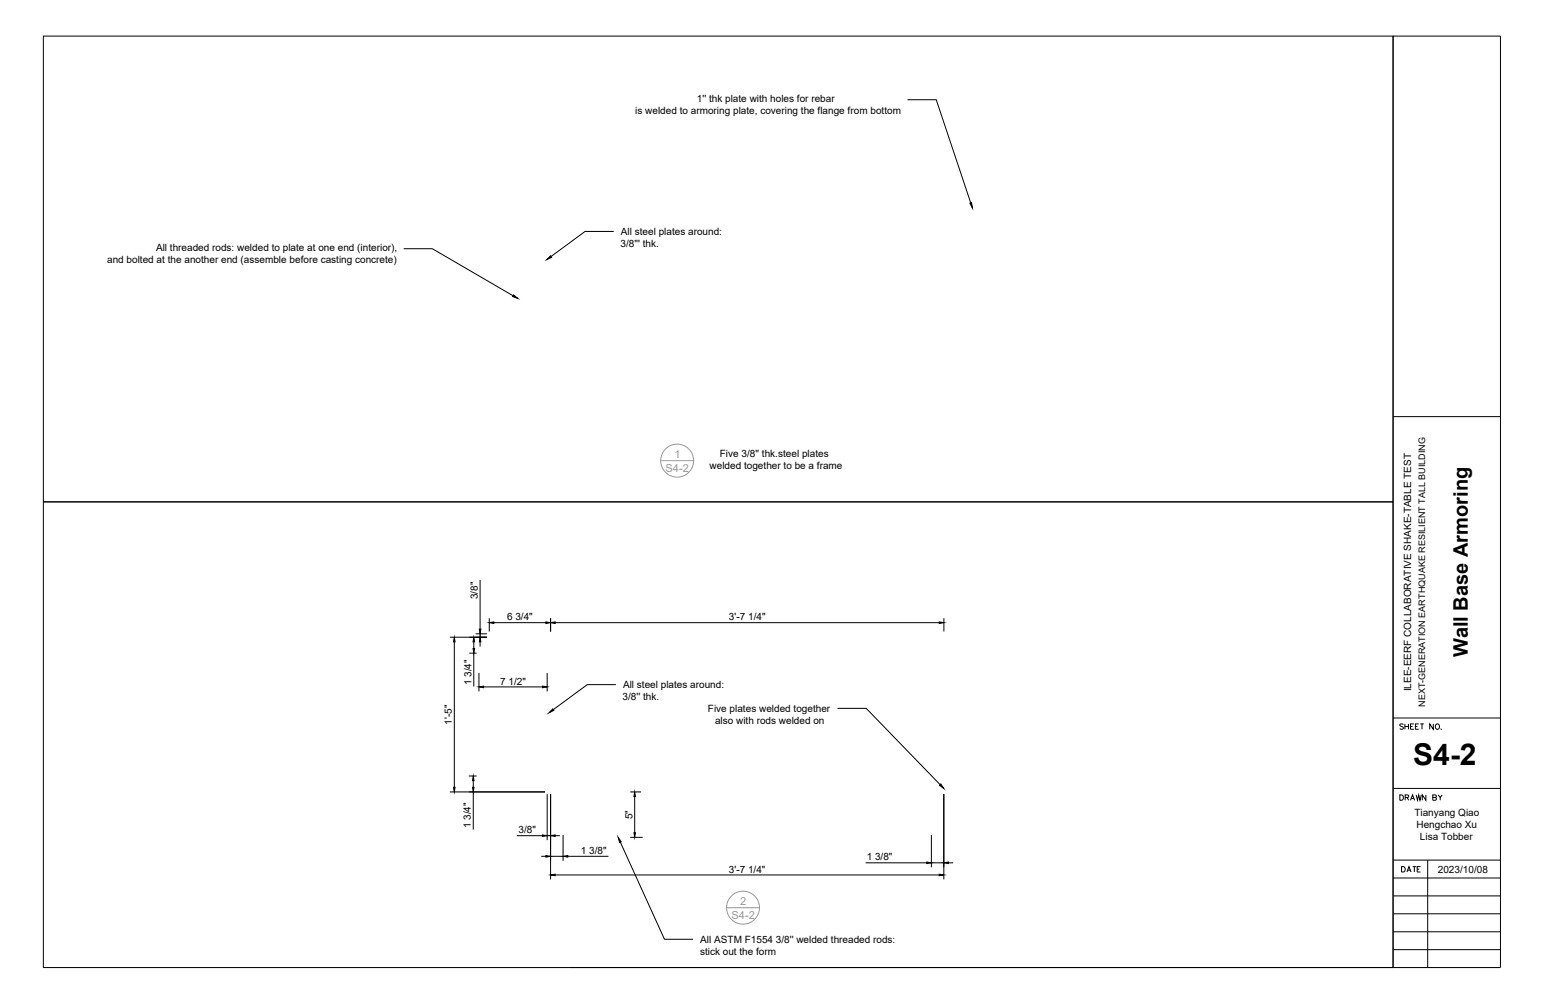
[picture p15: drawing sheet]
<svg xmlns="http://www.w3.org/2000/svg" width="432mm" height="279mm" viewBox="0 0 432 279" stroke-linecap="round" stroke-linejoin="round" font-family="sans-serif">
<defs><g id="words">
<text font-size="8.4" x="394.7" y="213.6">S4-2</text>
<text font-size="5.6" x="410" y="183.5" transform="rotate(-90 410 183.5)">Wall Base Armoring</text>
<text font-size="4.4" x="390.5" y="244.5">DATE</text>
<g font-size="3.1" fill="#989898">
<text x="185.9" y="131.6">S4-2</text>
<text x="188.4" y="127.8">1</text>
<text x="204.3" y="256.4">S4-2</text>
<text x="206.7" y="252.6">2</text>
</g>
<g font-size="2.8">
<text x="194.6" y="28.6">1'' thk plate with holes for rebar</text>
<text x="177.4" y="31.9">is welded to armoring plate, covering the flange from bottom</text>
<text x="173.4" y="65.6">All steel plates around:</text>
<text x="43.6" y="70.2">All threaded rods: welded to plate at one end (interior),</text>
<text x="173.3" y="68.9">3/8''' thk.</text>
<text x="29.9" y="73.5">and bolted at the another end (assemble before casting concrete)</text>
<text x="198.2" y="131">welded together to be a frame</text>
<text x="201" y="127.6">Five 3/8'' thk.steel plates</text>
<text x="133.4" y="167.2" transform="rotate(-90 133.4 167.2)">3/8&quot;</text>
<text x="141.6" y="173.1">6 3/4&quot;</text>
<text x="203.6" y="173.1">3'-7 1/4&quot;</text>
<text x="131.7" y="191.3" transform="rotate(-90 131.7 191.3)">1 3/4&quot;</text>
<text x="139.7" y="191.1">7 1/2&quot;</text>
<text x="173.9" y="195.4">3/8'' thk.</text>
<text x="174" y="192.1">All steel plates around:</text>
<text x="394.1" y="193" transform="rotate(-90 394.1 193)">ILEE-EERF COLLABORATIVE SHAKE-TABLE TEST</text>
<text x="126.2" y="202.3" transform="rotate(-90 126.2 202.3)">1'-5&quot;</text>
<text x="197.7" y="198.7">Five plates welded together</text>
<text x="199.7" y="202">also with rods welded on</text>
<text x="395" y="227.8">Tianyang Qiao</text>
<text x="131.5" y="231.2" transform="rotate(-90 131.5 231.2)">1 3/4&quot;</text>
<text x="144.8" y="232.6">3/8&quot;</text>
<text x="176.6" y="228.6" transform="rotate(-90 176.6 228.6)">5&quot;</text>
<text x="395.6" y="231.1">Hengchao Xu</text>
<text x="162.2" y="238.3">1 3/8&quot;</text>
<text x="396.6" y="234.4">Lisa Tobber</text>
<text x="203.6" y="243.5">3'-7 1/4&quot;</text>
<text x="242.1" y="240.2">1 3/8&quot;</text>
<text x="401.6" y="243.6">2023/10/08</text>
<text x="195.6" y="263.2">All ASTM F1554 3/8'' welded threaded rods:</text>
<text x="195.5" y="266.5">stick out the form</text>
</g>
<text font-size="2.5" x="398.1" y="197.2" transform="rotate(-90 398.1 197.2)">NEXT-GENERATION EARTHQUAKE RESILIENT TALL BUILDING</text>
</g></defs>
<!-- layer: SolidLine -->
<g fill="none" stroke="#000" stroke-width=".28">
<path d="M12.1 10.1h377v260h-377zM389.1 10.1h30v260h-260M389.1 116.3h30M389.1 200.4h30M392 202.3l-.4-.2h-.5l-.1 .4 .8 .4 .2 .4-.4 .3-.6-.3M392.4 202.1v1.5M392.4 202.8h1M393.4 202.1v1.5M394 202.8h.5M394.9 202.1h-.9v1.5h.9M395.3 202.8h.6M396.2 202.1h-.9v1.5h.9"/>
<path d="M396.7 202.1h1M397.2 202.1v1.5M400.3 202.1v1.5l-1-1.5v1.5M401.2 202.1a.7 .7 0 0 1 .9 .7 .7 .7 0 0 1-.9 .7l-.3-.5zM402.5 203.4l.1 .1M389.1 220.1h30M391 221.9h.5a.8 .8 0 0 1 .5 .7 .8 .8 0 0 1-.5 .8h-.5zM392.5 222.6l.8-.1 .2-.3-.4-.3h-.6v1.5M393 222.6l.5 .8M394 223.4l.5-1.5 .6 1.5M394.2 222.9h.7M395.5 221.9l.4 1.5 .3-1.5 .4 1.5 .4-1.5"/>
<path d="M398.3 221.9v1.5l-1-1.5v1.5M400.2 222.6l.8-.1 .1-.5-.9-.1v1.5l.8-.1 .2-.4-.4-.3M401.7 221.9l.6 .7 .5-.7M402.3 222.6v.8M389.1 240.1h30M389.1 245.1h30M389.1 250.1h30M389.1 255.1h30M398.8 240.1v30M389.1 260.1h30M389.1 265.1h30"/>
</g>
<!-- layer: Leader -->
<path d="M389.1 10.1v260" fill="none" stroke="#000" stroke-width=".28"/>
<!-- layer: 0 -->
<path d="M253.5 27.8h8l9.6 28.8M12.1 140.1h377" fill="none" stroke="#000" stroke-width=".28"/>
<!-- layer: Grey -->
<g fill="none" stroke="#989898" stroke-width=".28">
<path d="M184.5 128.6h9.2M202.9 253.4h9.3"/>
<circle cx="189.1" cy="128.6" r="4.6"/>
<circle cx="207.5" cy="253.4" r="4.6"/>
</g>
<!-- layer: Note -->
<g fill="#000" stroke="#000" stroke-width=".28">
<path d="M153.8 71.4l.3 .4-1.4 .7zM143.4 82.3l1.2 1-1.4-.5zM126.9 177.9l.2 1.3h-.4zM132.3 177.9l.3 1.3h-.5zM134.1 177.9l.2 1.3h-.4zM133.9 175.6h.4l-.2 1.3zM136.7 173.8l1.2-.2v.4zM152.5 173.6l1.3 .2-1.3 .2zM153.8 173.8l1.3-.2v.4zM262.3 173.6l1.3 .2-1.3 .2zM132.1 181h.5l-.3 1.3zM133.8 191.7l1.3-.2v.5z"/>
<path d="M151.5 191.5l1.3 .2-1.3 .3zM154.4 197.9l.3 .4-1.4 .7zM126.7 219.8h.4l-.2 1.2zM262.8 218.8l.8 1.3-1.2-.9zM151.5 233l1.3 .3-1.3 .2zM152.5 238.8l1.3 .2-1.3 .2zM153.8 233.3l1.3-.3v.5zM157.3 239l1.3-.2v.4zM172.7 233.7l.8 1.3-.4 .2zM177.3 221l.2 1.3h-.4zM177.1 232.4h.4l-.2 1.3zM153.8 244.2l1.3-.2v.4z"/>
<path d="M258.8 240.6l1.3 .2-1.3 .2zM262.3 244l1.3 .2-1.3 .2zM263.6 240.8l1.3-.2v.4z"/>
</g>
<g fill="none" stroke="#000" stroke-width=".28">
<path d="M112.8 69.4h8l22.5 13.2M171.4 64.6h-8l-9.5 7M125.6 177.9h10.4M126.9 179.2v40.6M132.3 179.2v1.8M132.8 176.9h3.2M134.1 161.9v13.7M134.1 176.9v1M134.1 179.2v1.3M136.7 172.6v3.7M137.9 173.8h14.6M153.8 172.6v3.7"/>
<path d="M155.1 173.8h107.2M263.6 172.6v3.7M131.1 182.3h2M132.3 182.3v9.3M133.8 187.9v5.1M135.1 191.7h16.4M152.8 187.9v5.1M172 191.1h-8l-9.5 7M233.9 197.7h8l20.7 21.3M125.6 221h26.6M144.3 233.3h7.2M151.2 239h1.3"/>
<path d="M152.8 221.7v12.8M152.8 233.3h1M153.8 221.7v23.8M153.8 239h3.5M155.1 233.3h1.3M157.3 233.1v7.2M158.6 239h11.3M173.3 235.1l12.3 27.1h8M176 221h3M176 233.7h3.5M177.3 222.3v10.1M260.1 233.1v9"/>
<path d="M263.6 221.7v23.8M155.1 244.2h107.2M241.8 240.8h17M260.1 240.8h3.5M264.9 240.8h1.3"/>
</g>
<!-- layer: Plot -->
<path d="M130.9 216.6h2.2M132.2 217.9v1.9M130.9 221h21.3M132.2 221v10.5" fill="none" stroke="#000" stroke-width=".28"/>
<path d="M132.2 216.6l.2 1.3h-.4zM132 219.8h.4l-.2 1.2z" fill="#000" stroke="#000" stroke-width=".28"/>
<!-- layer: 0 -->
<path d="M270.9 56.7l.5-.2 .2 1.5z" fill="#000" stroke="#000" stroke-width=".28"/>
<use href="#words"/>
</svg>
